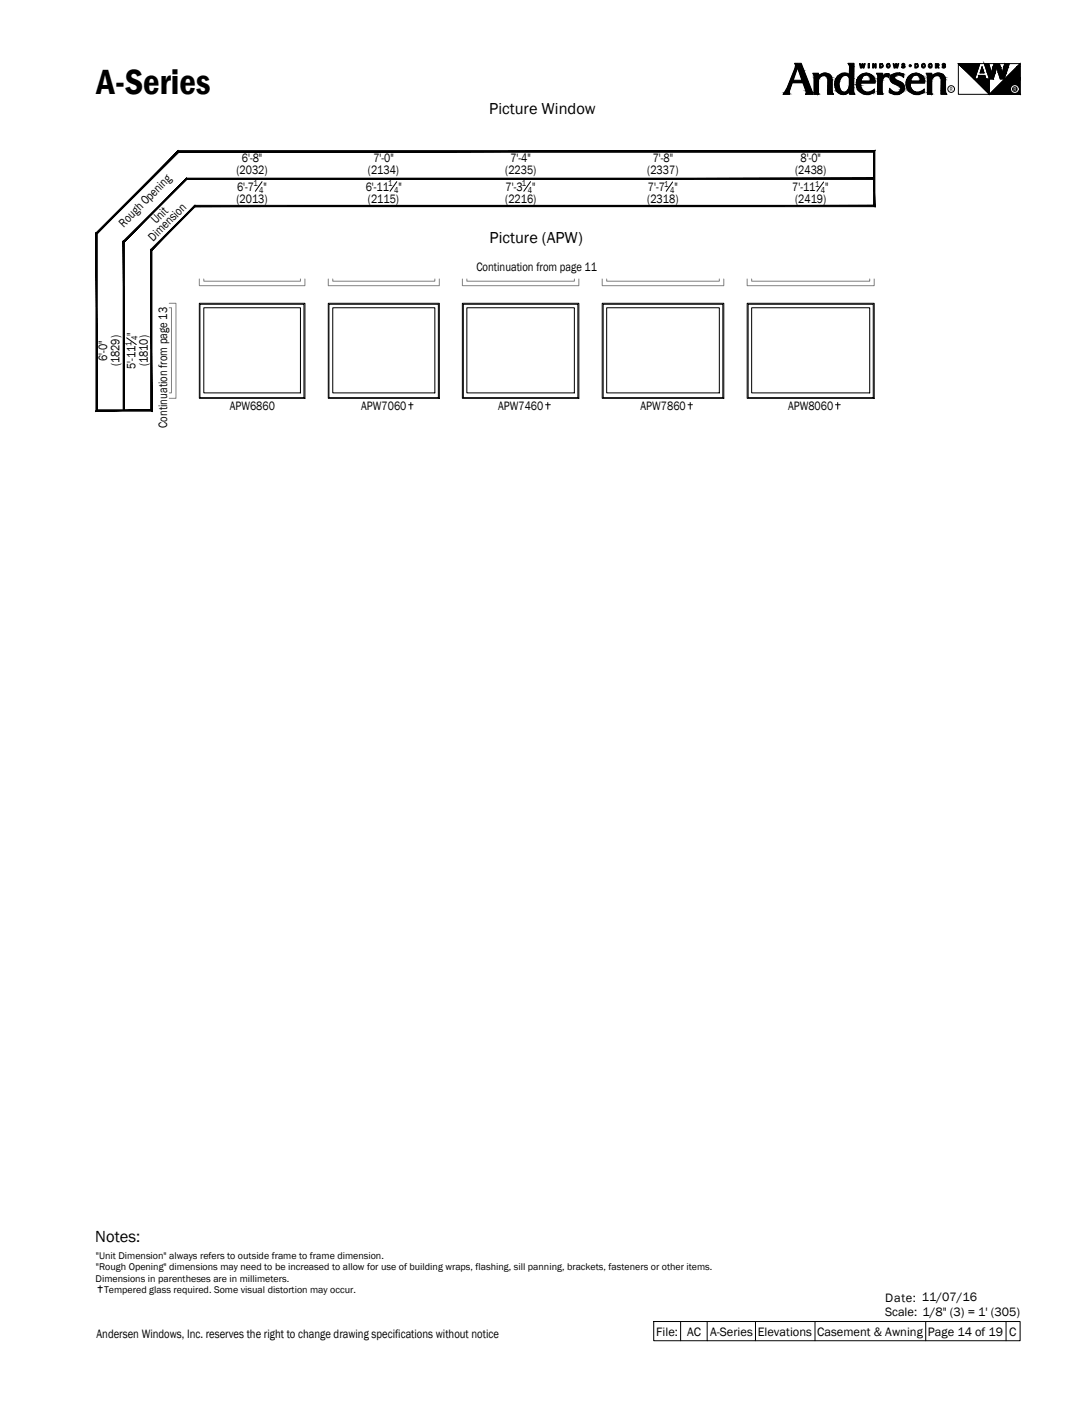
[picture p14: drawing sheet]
<svg xmlns="http://www.w3.org/2000/svg" width="216mm" height="279mm" viewBox="0 0 216 279" stroke-linecap="round" stroke-linejoin="round" font-family="sans-serif">
<defs><g id="words">
<text font-size="7.1" x="19.2" y="18.7">A-Series</text>
<text font-size="3.3" x="18.9" y="246.4">Notes:</text>
<g font-size="3.2">
<text x="97.1" y="22.7">Picture Window</text>
<text x="97.1" y="48.3">Picture (APW)</text>
</g>
<g font-size="2.5">
<text x="46.9" y="34.6">(2032)</text>
<text x="48" y="32.2">6'-8&quot;</text>
<text x="73" y="34.6">(2134)</text>
<text x="74.1" y="32.2">7'-0&quot;</text>
<text x="100.3" y="34.6">(2235)</text>
<text x="101.3" y="32.2">7'-4&quot;</text>
<text x="128.5" y="34.6">(2337)</text>
<text x="129.5" y="32.2">7'-8&quot;</text>
<text x="157.8" y="34.6">(2438)</text>
<text x="158.9" y="32.2">8'-0&quot;</text>
<text x="46.9" y="40.2">(2013)</text>
<text x="47" y="37.8">6'-7</text>
<text x="52.3" y="37.8">&quot;</text>
<text x="72.6" y="37.8">6'-11</text>
<text x="73" y="40.2">(2115)</text>
<text x="79.1" y="37.8">&quot;</text>
<text x="100.3" y="40.2">(2216)</text>
<text x="100.3" y="37.8">7'-3</text>
<text x="105.6" y="37.8">&quot;</text>
<text x="128.5" y="40.2">(2318)</text>
<text x="128.6" y="37.9">7'-7</text>
<text x="133.9" y="37.9">&quot;</text>
<text x="157.2" y="37.9">7'-11</text>
<text x="157.8" y="40.2">(2419)</text>
<text x="163.8" y="37.9">&quot;</text>
<text x="24.6" y="45.2" transform="rotate(-45 24.6 45.2)">Rough Opening</text>
<text x="30.4" y="48" transform="rotate(-45 30.4 48)">Dimension</text>
<text x="31" y="44.5" transform="rotate(-45 31 44.5)">Unit</text>
<text x="94.5" y="53.8">Continuation from page 11</text>
<text x="21.3" y="71.7" transform="rotate(-90 21.3 71.7)">6'-0&quot;</text>
<text x="26.9" y="66.7" transform="rotate(-90 26.9 66.7)">&quot;</text>
<text x="23.7" y="72.7" transform="rotate(-90 23.7 72.7)">(1829)</text>
<text x="26.9" y="73.2" transform="rotate(-90 26.9 73.2)">5'-11</text>
<text x="29.3" y="72.7" transform="rotate(-90 29.3 72.7)">(1810)</text>
<text x="45.6" y="81.4">APW6860</text>
<text x="71.7" y="81.4">APW7060</text>
<text x="98.9" y="81.4">APW7460</text>
<text x="127.1" y="81.4">APW7860</text>
<text x="156.4" y="81.4">APW8060</text>
<text x="33.1" y="84.9" transform="rotate(-90 33.1 84.9)">Continuation from page 13</text>
<text x="175.6" y="258.3">Date: 11/07/16</text>
<text x="175.6" y="261.1">Scale: 1/8&quot; (3) = 1' (305)</text>
<text x="19.2" y="265.6">Andersen Windows, Inc. reserves the right to change drawing specifications without notice</text>
<text x="130.2" y="265">File:</text>
<text x="136.3" y="265">AC</text>
<text x="140.9" y="265">A-Series</text>
<text x="150.4" y="265">Elevations</text>
<text x="162.2" y="265">Casement &amp; Awning</text>
<text x="184.1" y="265">Page 14 of 19</text>
<text x="200.3" y="265">C</text>
</g>
<g font-size="2">
<text x="19" y="249.9">&quot;Unit Dimension&quot; always refers to outside frame to frame dimension.</text>
<text x="19" y="254.3">Dimensions in parentheses are in millimeters.</text>
<text x="19" y="252.1">&quot;Rough Opening&quot; dimensions may need to be increased to allow for use of building wraps, flashing, sill panning, brackets, fasteners or other items.</text>
<text x="20.7" y="256.5">Tempered glass required. Some visual distortion may occur.</text>
</g>
<g font-size="1.7">
<text x="50.3" y="37">1</text>
<text x="51.4" y="38.2">4</text>
<text x="77" y="37">1</text>
<text x="78.2" y="38.2">4</text>
<text x="103.6" y="37">1</text>
<text x="104.8" y="38.2">4</text>
<text x="131.8" y="37.1">1</text>
<text x="133" y="38.2">4</text>
<text x="161.7" y="37.1">1</text>
<text x="162.9" y="38.2">4</text>
<text x="26.1" y="68.8" transform="rotate(-90 26.1 68.8)">1</text>
<text x="27.3" y="67.5" transform="rotate(-90 27.3 67.5)">4</text>
</g>
<text font-size="1.1" x="188.5" y="18.1">R</text>
<text font-size="1.1" fill="#fafafa" x="201.1" y="18.1">R</text>
</g></defs>
<!-- layer: A-ELEV-GLAZ-SIGHTLINES -->
<g fill="none" stroke="#000" stroke-width=".2">
<path d="M39.6 60.2h20.9v18.8h-20.9zM39.7 60.4h20.6v18.5h-20.6zM40.4 61.1h19.2v16.9h-19.2zM65.1 60.2h22.1v18.8h-22.1zM65.3 60.4h21.7v18.5h-21.7zM66 61.1h20.3v16.9h-20.3zM91.8 60.2h23.1v18.8h-23.1zM91.9 60.4h22.8v18.5h-22.8zM92.6 61.1h21.4v16.9h-21.4zM119.5 60.2h24.1v18.8h-24.1zM119.7 60.4h23.7v18.5h-23.7zM120.4 61.1h22.3v16.9h-22.3z"/>
<path d="M148.3 60.2h25.2v18.8h-25.2zM148.5 60.4h24.8v18.5h-24.8zM149.2 61.1h23.4v16.9h-23.4z"/>
</g>
<!-- layer: A-ANNO-TEXT -->
<g fill="#000" stroke="#000" stroke-width=".2">
<path d="M163.5 14.7h.4zM166.9 18.6h.9zM166.9 18.6l.5 .1zM175 15.5h.1zM176 14.7h.3zM178.2 14.6l.1 .1zM181.7 18.6h.6zM181.7 18.6l.2 .1zM183.1 18.1l.2-.1zM186 14.7h.4zM193.3 15.7h3v3zM202.4 12.6v.7h-.6z"/>
<path d="M156.1 18l.4 .3v-.3zM156.1 18l.4 .3h-.6z"/>
<path d="M155.9 18.3l.6 .1v-.1zM155.9 18.3l.6 .1h-.7z"/>
<path d="M155.8 18.4l.7 .2v-.2zM155.8 18.4l.7 .2h-.8z"/>
<path d="M156.1 17.9h.5zM156.1 17.9l.4 .1z"/>
<path d="M156.3 17.4l.3 .5 .1-.5zM156.3 17.4l.3 .5h-.5z"/>
<path d="M156.8 16.3l-.1 1.1 .4-1.1zM156.8 16.3l-.1 1.1h-.4z"/>
<path d="M157.9 13.6l-.7 2.5 .8-2.5zM157.9 13.6l-.7 2.5h-.3z"/>
<path d="M157.9 13.3l.1 .3 .1-.3zM157.9 13.3l.1 .3h-.1z"/>
<path d="M158 12.9l.1 .4 .1-.4zM158 12.9l.1 .4h-.2z"/>
<path d="M158 12.8l.2 .1 .1-.1zM158 12.8l.2 .1h-.2z"/>
<path d="M158 12.7l.9 .1zM158 12.7l.9 .1z"/>
<path d="M158.3 12.8l.7 .1-.1-.1zM158.3 12.8l.7 .1h-.6z"/>
<path d="M158.4 12.9l.9 .7-.3-.7zM158.4 12.9l.9 .7h-.8z"/>
<path d="M158.5 13.6l.8 .3v-.3zM158.5 13.6l.8 .3h-.7z"/>
<path d="M158.6 13.9l1.6 2.2-.9-2.2zM158.6 13.9l1.6 2.2h-.8z"/>
<path d="M156.9 16.1l3.4 .2-.1-.2zM156.9 16.1l3.4 .2h-3.5z"/>
<path d="M159.4 16.3l1.6 1.8-.7-1.8zM159.4 16.3l1.6 1.8h-.9z"/>
<path d="M160.1 18.1l1 .2-.1-.2zM160.1 18.1l1 .2h-1z"/>
<path d="M160.1 18.3l1.1 .2-.1-.2zM160.1 18.3l1.1 .2h-1.1z"/>
<path d="M160.1 18.5l1.1 .1v-.1zM160.1 18.5l1.1 .1h-1.1z"/>
<path d="M161.6 14.7l.6 .1v-.1zM161.6 14.7l.6 .1h-.6z"/>
<path d="M161.6 14.8l.6 .3v-.3zM161.6 14.8l.6 .3h-.5z"/>
<path d="M161.7 15.1l.5 .3v-.3zM161.7 15.1l.5 .3h-.5z"/>
<path d="M161.7 18.4l.6 .2-.1-.2zM161.7 18.4l.6 .2h-.6z"/>
<path d="M161.7 16.1l.5 2.3 .1-2.3zM161.7 16.1l.5 2.3h-.5z"/>
<path d="M161.7 15.6l.6 .5 .1-.5zM161.7 15.6l.6 .5h-.6z"/>
<path d="M161.7 15.4l.7 .2 .2-.2zM161.7 15.4l.7 .2h-.7z"/>
<path d="M162.4 15.2l.2 .2v-.2zM162.2 15.4l.2-.2 .2 .2z"/>
<path d="M162.7 15l-.1 .2 .4-.2zM162.4 15.2l.3-.2-.1 .2z"/>
<path d="M163.2 14.7h1zM163.2 14.7h1z"/>
<path d="M162.8 14.9h.5zM162.8 14.9h.6z"/>
<path d="M162.8 14.9h.5zM162.8 14.9l.2 .1z"/>
<path d="M162.9 14.8h.5zM162.9 14.8l.5 .1z"/>
<path d="M163.5 14.7h.7zM163.2 14.7h1z"/>
<path d="M163.2 14.7l1.3 .1zM162.9 14.8l.3-.1 1.3 .1z"/>
<path d="M162.9 14.8h1.7zM162.9 14.8h1.7z"/>
<path d="M163.4 14.8l1.2 .1zM163.4 14.8l1.2 .1z"/>
<path d="M163.6 14.9h1zM163.6 14.9h1z"/>
<path d="M163.8 14.9l.9 .1-.1-.1zM163.8 14.9l.9 .1z"/>
<path d="M164 15l.8 .1zM164 15l.8 .1z"/>
<path d="M164.1 15.1l.8 .2-.1-.2zM164.1 15.1l.8 .2h-.7z"/>
<path d="M164.2 15.3l.8 .1-.1-.1zM164.2 15.3l.8 .1h-.7z"/>
<path d="M164.3 15.4l.7 .1v-.1zM164.3 15.4l.7 .1h-.7z"/>
<path d="M164.3 15.5l.7 .3v-.3zM164.3 15.5l.7 .3h-.6z"/>
<path d="M164.4 15.8l.6 .1zM164.4 15.8l.6 .1z"/>
<path d="M164.4 15.9l.6 2.1v-2.1zM164.4 15.9l.6 2.1h-.6z"/>
<path d="M164.4 18l.7 .5-.1-.5zM164.4 18l.7 .5h-.7z"/>
<path d="M164.4 18.5l.8 .1-.1-.1zM164.4 18.5l.8 .1h-.8z"/>
<path d="M165.7 16.7l.7 .1v-.1zM165.7 16.7l.7 .1h-.7z"/>
<path d="M165.7 16.8l.8 .6-.1-.6zM165.7 16.8l.8 .6h-.6z"/>
<path d="M165.9 15.9l.6 .3v-.3zM165.9 15.9l.6 .3h-.7z"/>
<path d="M165.8 16.2l.6 .5 .1-.5zM165.8 16.2l.6 .5h-.7z"/>
<path d="M165.9 17.4h.6zM165.9 17.4h.6z"/>
<path d="M165.9 17.4l.8 .6-.2-.6zM165.9 17.4l.8 .6h-.6z"/>
<path d="M166 15.7l.5 .2 .2-.2zM166 15.7l.5 .2h-.6z"/>
<path d="M166.1 18l.7 .1-.1-.1zM166.1 18l.7 .1h-.5z"/>
<path d="M166.3 18.1l.8 .2-.3-.2zM166.3 18.1l.8 .2h-.6z"/>
<path d="M166.3 15.2h.6zM166.3 15.2h.6z"/>
<path d="M166.3 15.2l.4 .5 .2-.5zM166.3 15.2l.4 .5h-.7z"/>
<path d="M166.5 18.3l.6 .1zM166.5 18.3l.6 .1z"/>
<path d="M166.6 18.4l.8 .1zM166.6 18.4l.8 .1z"/>
<path d="M166.7 14.9h.6zM166.7 14.9h.7z"/>
<path d="M166.7 14.9l.2 .3 .4-.3zM166.3 15.2l.4-.3 .2 .3z"/>
<path d="M166.7 18.5h.8zM166.7 18.5h.8z"/>
<path d="M166.9 14.8h.9zM166.7 14.9h.7z"/>
<path d="M166.9 18.5l.9 .1zM166.9 18.5l.9 .1z"/>
<path d="M167.6 14.6l.4 .1zM167.1 14.7h.9z"/>
<path d="M167.1 14.7h1zM167.1 14.7h1z"/>
<path d="M166.7 18.5h1.3zM166.7 18.5h1.1z"/>
<path d="M167.6 18.5h.4zM167.5 18.5h.5z"/>
<path d="M167.1 14.7l1.2 .1-.2-.1zM166.9 14.8l.2-.1 1.2 .1z"/>
<path d="M167.8 18.4h.3zM167.6 18.5h.4z"/>
<path d="M168 18.3l.1 .1 .1-.1zM168 18.3l.1 .1h-.3z"/>
<path d="M167.8 14.8l.7 .1zM167.8 14.8l.7 .1z"/>
<path d="M168.1 18.1l.1 .2 .1-.2zM168 18.3l.1-.2 .1 .2z"/>
<path d="M168.3 14.9l.3 .1zM168.3 14.9l.3 .1z"/>
<path d="M168.5 17.7l-.2 .4zM168.5 17.7l-.4 .4z"/>
<path d="M168.7 15h.6zM168.7 15h.6z"/>
<path d="M168.4 15h.3zM168.4 15h.3z"/>
<path d="M168.6 17.4h.1zM168.6 17.4h.2z"/>
<path d="M168.6 17.4v.3l.1-.3zM168.6 17.4l-.1 .3z"/>
<path d="M168.8 17.4h.5zM168.8 17.4h.5z"/>
<path d="M168.6 15.5l.7 1.6v-1.6zM168.6 15.5l.7 1.6h-.7z"/>
<path d="M168.6 17.1l.7 .3v-.3zM168.6 17.1l.7 .3h-.7z"/>
<path d="M168.8 17.4l.5 .7v-.7zM168.8 17.4l.5 .7h-.6z"/>
<path d="M168.7 18.1l.6 .4v-.4zM168.7 18.1l.6 .4h-.6z"/>
<path d="M168.6 12.7l.7 .1zM168.6 12.7l.7 .1z"/>
<path d="M168.6 12.8l.7 .4v-.4zM168.6 12.8l.7 .4h-.6z"/>
<path d="M168.7 13.2l.6 1.8v-1.8zM168.7 13.2l.6 1.8h-.6z"/>
<path d="M168.4 15l.9 .2v-.2zM168.4 15l.9 .2h-.8z"/>
<path d="M168.5 15.2l.8 .3v-.3zM168.5 15.2l.8 .3h-.7z"/>
<path d="M168.7 18.5l.7 .1-.1-.1zM168.7 18.5l.7 .1h-.7z"/>
<path d="M170 16.3h3.5zM170 16.3h3.5z"/>
<path d="M170 16.9l.7 .4-.1-.4zM170 16.9l.7 .4h-.6z"/>
<path d="M170.6 18.1h.6zM170.6 18.1h.6z"/>
<path d="M170 16.4l.7 .4v-.4zM170 16.4l.7 .4h-.7z"/>
<path d="M170 16.8l.6 .1 .1-.1zM170 16.8l.6 .1h-.6z"/>
<path d="M170.2 15.9l.4 .3 .1-.3zM170.2 15.9l.4 .3h-.6z"/>
<path d="M170.1 17.3h.6zM170.1 17.3h.6z"/>
<path d="M170.2 17.3l.7 .4-.2-.4zM170.2 17.3l.7 .4h-.6z"/>
<path d="M170.4 15.5l.3 .4 .2-.4zM170.4 15.5l.3 .4h-.5z"/>
<path d="M170.3 17.7l.6 .1zM170.3 17.7l.6 .1z"/>
<path d="M170.4 17.8l.8 .3-.3-.3zM170.4 17.8l.8 .3h-.6z"/>
<path d="M170.4 15.4l.5 .1 .1-.1zM170.4 15.4l.5 .1h-.5z"/>
<path d="M170.7 15l.3 .4 .2-.4zM170.7 15l.3 .4h-.6z"/>
<path d="M170.6 18.1l1 .2-.4-.2zM170.6 18.1l1 .2h-.7z"/>
<path d="M170.9 15h.4zM170.7 15h.5z"/>
<path d="M171.1 14.8l.2 .2 .2-.2zM170.9 15l.2-.2 .2 .2z"/>
<path d="M170.9 18.3h.9zM170.9 18.3h.9z"/>
<path d="M171 18.3l1 .1zM171 18.3l1 .1z"/>
<path d="M171.3 14.7l.2 .1 .5-.1zM171.3 14.7l.2 .1h-.4z"/>
<path d="M171.8 18.6l.2 .1zM171.8 18.6h.7z"/>
<path d="M171.9 14.7h.5zM171.4 14.7h1z"/>
<path d="M171.4 14.7h1zM171.3 14.7h1.1z"/>
<path d="M171.3 14.7h1.2zM171.3 14.7h1.2z"/>
<path d="M172.4 18.4h.6zM172.4 18.4h.6z"/>
<path d="M171.1 18.4h1.3zM171.1 18.4h1.3z"/>
<path d="M172 14.7l.6 .1zM172 14.7l.6 .1z"/>
<path d="M172.3 14.8l.5 .1zM172.3 14.8l.5 .1z"/>
<path d="M171.4 18.5h1.2zM171.4 18.5l1.1 .1z"/>
<path d="M172.5 14.9l.5 .1zM172.5 14.9l.5 .1z"/>
<path d="M172.8 16.1h.7zM172.8 16.1h.7z"/>
<path d="M171.3 18.5h1.6zM171.3 18.5h1.3z"/>
<path d="M172.6 15l.6 .2-.2-.2zM172.6 15l.6 .2h-.5z"/>
<path d="M171.1 18.4h1.9zM171.1 18.4l1.8 .1z"/>
<path d="M172.7 15.2l.6 .2-.1-.2zM172.7 15.2l.6 .2h-.5z"/>
<path d="M172.8 18.3h.4zM172.4 18.4h.6z"/>
<path d="M172.8 15.4l.6 .2-.1-.2zM172.8 15.4l.6 .2h-.6z"/>
<path d="M173.3 18.1v.2zM172.9 18.3l.4-.2v.2z"/>
<path d="M172.9 18.3h.4zM172.8 18.3h.4z"/>
<path d="M172.8 15.6l.7 .3-.1-.3zM172.8 15.6l.7 .3h-.6z"/>
<path d="M172.9 15.9l.6 .2v-.2zM172.9 15.9l.6 .2h-.7z"/>
<path d="M172.8 16.1l.7 .1v-.1zM172.8 16.1l.7 .1h-.8z"/>
<path d="M172.7 16.2h.8zM172.5 16.2h1z"/>
<path d="M170 16.2l3.5 .1zM170 16.2l3.5 .1z"/>
<path d="M170 16.3l3.5 .1zM170 16.3l3.5 .1z"/>
<path d="M174.2 14.7l.7 .1zM174.2 14.7l.7 .1z"/>
<path d="M174.2 14.8l.7 .4v-.4zM174.2 14.8l.7 .4h-.5z"/>
<path d="M174.4 15.2l.5 .4v-.4zM174.4 15.2l.5 .4h-.6z"/>
<path d="M174.3 16.2l.6 2v-2zM174.3 16.2l.6 2h-.6z"/>
<path d="M174.3 18.2l.7 .3-.1-.3zM174.3 18.2l.7 .3h-.8z"/>
<path d="M174.3 15.9l.6 .3 .1-.3zM174.3 15.9l.6 .3h-.6z"/>
<path d="M174.2 18.5l.8 .1v-.1zM174.2 18.5l.8 .1h-.8z"/>
<path d="M174.3 15.6l.7 .3 .1-.3zM174.3 15.6l.7 .3h-.7z"/>
<path d="M175.3 15.2l-.2 .3zM175.3 15.2l-.3 .3z"/>
<path d="M175.4 15h.4zM175.4 15h.4z"/>
<path d="M175.4 15.1l-.1 .1 .3-.1zM175.4 15.1l-.1 .1z"/>
<path d="M175.4 15h.4zM175.4 15l.2 .1z"/>
<path d="M176.1 14.7h.2zM176 14.7h.3zM175.9 14.7h.4z"/>
<path d="M175.4 15h.9zM175.4 15h.9z"/>
<path d="M175.8 15h.5zM175.8 15h.5z"/>
<path d="M175.9 15l.4 .1zM175.9 15l.4 .1z"/>
<path d="M176.1 15.1l.2 .1zM176.1 15.1l.2 .1z"/>
<path d="M175.9 14.7h.4zM175.9 14.7h.4z"/>
<path d="M175.9 14.7l.4 .1v-.1zM175.6 14.8l.3-.1 .4 .1z"/>
<path d="M175.6 14.8l.7 .2v-.2zM175.4 15l.2-.2 .7 .2z"/>
<path d="M176.6 17.9l.2 .1zM176.6 17.9l.2 .1h-.2z"/>
<path d="M176.6 18l.6 .3zM176.6 18l.6 .3h-.6z"/>
<path d="M176.6 18.3h.7zM176.6 18.3h.7z"/>
<path d="M176.6 18.3l.9 .1zM176.6 18.3l.9 .1z"/>
<path d="M176.8 15.2l.5 .2v-.2zM176.8 15.2l.5 .2h-.5zM176.8 15.4h.5zM176.8 15.4h.5z"/>
<path d="M176.8 15.4l.6 .1-.1-.1zM176.8 15.4l.6 .1h-.7z"/>
<path d="M176.8 15.2h.6zM176.8 15.2h.5z"/>
<path d="M176.7 15.5l.7 .1zM176.7 15.5l.7 .1z"/>
<path d="M176.7 15.6l.8 .1-.1-.1zM176.7 15.6l.8 .1h-.7z"/>
<path d="M177 15h.5zM176.9 15h.6z"/>
<path d="M176.9 15l.5 .2 .1-.2zM176.9 15l.5 .2h-.6z"/>
<path d="M176.8 15.7l.8 .2-.1-.2zM176.8 15.7l.8 .2h-.8z"/>
<path d="M177 14.9l.5 .1 .1-.1zM177 14.9l.5 .1h-.5z"/>
<path d="M177.1 14.9h.6zM177 14.9h.6z"/>
<path d="M176.8 15.9h.9zM176.8 15.9h.9z"/>
<path d="M176.8 15.9l1.1 .1-.2-.1zM176.8 15.9l1.1 .1h-1.1z"/>
<path d="M176.8 18.4h.9zM176.8 18.4h.9z"/>
<path d="M176.8 18.4l1.1 .1zM176.8 18.4l1.1 .1z"/>
<path d="M177.2 14.8h.6zM177.1 14.9h.6z"/>
<path d="M176.8 16l1.3 .1-.2-.1zM176.8 16l1.3 .1h-1.2z"/>
<path d="M177.3 14.8h.6zM177.2 14.8h.6z"/>
<path d="M176.9 16.1l1.5 .1-.3-.1zM176.9 16.1l1.5 .1h-1.4z"/>
<path d="M177.4 14.8h.8zM177.3 14.8h.6z"/>
<path d="M177.7 18.7h.5zM177.7 18.7h.4zM177.7 18.7h.4z"/>
<path d="M177.5 18.6h.7zM177.5 18.6l.7 .1z"/>
<path d="M178.1 14.7h.4zM177.9 14.7h.6z"/>
<path d="M177 16.2h1.5zM177 16.2h1.5z"/>
<path d="M177.1 16.2l1.6 .2-.2-.2zM177.1 16.2l1.6 .2h-1.5z"/>
<path d="M177.2 18.5l1.3 .1zM177.2 18.5l1.3 .1z"/>
<path d="M177.3 18.6h1.2zM177.3 18.6h.9z"/>
<path d="M177.9 14.7h.7zM177.9 14.7h.7z"/>
<path d="M177.9 14.7h1zM177.5 14.7h1.4zM177.5 14.7h1.4zM177.5 14.7h1.4z"/>
<path d="M177.2 16.4h1.5zM177.2 16.4h1.5z"/>
<path d="M177 18.5h1.7zM177 18.5h1.5z"/>
<path d="M177.3 16.4l1.6 .2-.2-.2zM177.3 16.4l1.6 .2h-1.4z"/>
<path d="M178.2 18.4l.5 .1zM178.2 18.4l.5 .1z"/>
<path d="M178.2 18.5h.5zM177.9 18.5h.8z"/>
<path d="M178.4 18.3h.4zM178.2 18.4h.5z"/>
<path d="M177.5 14.7l1.6 .1zM177.4 14.8h1.7z"/>
<path d="M177.5 16.6l1.6 .1-.2-.1zM177.5 16.6l1.6 .1z"/>
<path d="M178.6 18.2l.2 .1 .2-.1zM178.4 18.3l.2-.1 .2 .1z"/>
<path d="M178.2 14.8h1zM178.2 14.8h1z"/>
<path d="M177.9 16.7l1.3 .1-.1-.1zM177.9 16.7l1.3 .1h-1.1z"/>
<path d="M178.7 18.1l.3 .1 .1-.1zM178.6 18.2l.1-.1 .3 .1zM178.6 18.2h.4zM178.6 18.2h.4z"/>
<path d="M178.4 14.8h.8zM178.4 14.8h.8z"/>
<path d="M178.5 14.8l.7 .1v-.1zM178.5 14.8l.7 .1z"/>
<path d="M178.8 14.9l.4 .1zM178.8 14.9l.4 .1z"/>
<path d="M179.1 15l.1 .1zM179.1 15l.1 .1z"/>
<path d="M178.1 16.8l1.2 .1-.1-.1zM178.1 16.8l1.2 .1z"/>
<path d="M178.8 17.9l.4 .1v-.1zM178.8 17.9l.4 .1h-.4z"/>
<path d="M178.8 18h.4zM178.8 18l.3 .1z"/>
<path d="M178.4 16.9l.9 .1zM178.4 16.9l.9 .1z"/>
<path d="M178.6 17l.7 .1v-.1zM178.6 17l.7 .1h-.6z"/>
<path d="M178.7 17.1l.6 .1zM178.7 17.1l.6 .1z"/>
<path d="M178.7 17.2l.6 .1v-.1zM178.7 17.2l.6 .1h-.5z"/>
<path d="M178.8 17.3l.5 .1v-.1zM178.8 17.3l.5 .1h-.4z"/>
<path d="M178.9 17.4l.4 .1zM178.9 17.4l.4 .1z"/>
<path d="M178.9 17.5l.4 .2v-.2zM178.9 17.5l.4 .2h-.4z"/>
<path d="M178.9 17.7l.4 .1zM178.9 17.7l.4 .1z"/>
<path d="M178.9 17.8l.3 .1 .1-.1zM178.9 17.8l.3 .1h-.4z"/>
<path d="M180 16.3h3.4zM180 16.3h3.4z"/>
<path d="M180 16.4l.5 .4v-.4zM180 16.4l.5 .4h-.6z"/>
<path d="M179.9 16.8l.6 .1v-.1zM179.9 16.8l.6 .1h-.5z"/>
<path d="M180 16.9l.6 .4-.1-.4zM180 16.9l.6 .4h-.6z"/>
<path d="M180.5 18.1h.6zM180.5 18.1h.6z"/>
<path d="M180 17.3h.6zM180 17.3h.6z"/>
<path d="M180 17.3l.8 .4-.2-.4zM180 17.3l.8 .4h-.6z"/>
<path d="M180.1 15.9l.4 .3 .2-.3zM180.1 15.9l.4 .3h-.5z"/>
<path d="M180.2 15.5l.5 .4v-.4zM180.2 15.5l.5 .4h-.6z"/>
<path d="M180.2 17.7l.6 .1zM180.2 17.7l.6 .1z"/>
<path d="M180.2 17.8l.9 .3-.3-.3zM180.2 17.8l.9 .3h-.6z"/>
<path d="M180.3 15.4l.4 .1 .1-.1zM180.3 15.4l.4 .1h-.5z"/>
<path d="M180.6 15l.2 .4 .2-.4zM180.6 15l.2 .4h-.5z"/>
<path d="M180.5 18.1l.9 .2-.3-.2zM180.5 18.1l.9 .2h-.6z"/>
<path d="M181.2 14.7h1.1zM181.2 14.7h1.1z"/>
<path d="M180.7 15h.5zM180.6 15h.4z"/>
<path d="M181 14.8l.2 .2 .2-.2zM180.7 15l.3-.2 .2 .2z"/>
<path d="M180.8 18.3h.9zM180.8 18.3h.9z"/>
<path d="M180.9 18.3l1 .1zM180.9 18.3l1 .1z"/>
<path d="M181.7 14.7h.6zM181.2 14.7h1.1z"/>
<path d="M181.2 14.7l.2 .1 .5-.1zM181 14.8l.2-.1 .2 .1z"/>
<path d="M181 18.4h1.2zM181 18.4h1.2z"/>
<path d="M181.2 14.7h1.2zM181.2 14.7h1.2z"/>
<path d="M181.9 14.7l.6 .1-.1-.1zM181.9 14.7l.6 .1z"/>
<path d="M182.2 14.8l.5 .1zM182.2 14.8l.5 .1z"/>
<path d="M181.3 18.5h1.3zM181.3 18.5l1 .1z"/>
<path d="M182.3 14.9l.6 .1zM182.3 14.9l.6 .1z"/>
<path d="M182.7 16.1h.7zM182.7 16.1h.7z"/>
<path d="M181.2 18.5h1.6zM181.2 18.5h1.4z"/>
<path d="M182.5 15l.6 .2-.2-.2zM182.5 15l.6 .2h-.5z"/>
<path d="M182.3 18.4h.6zM182.2 18.4h.7z"/>
<path d="M181 18.4h1.9zM181 18.4l1.8 .1z"/>
<path d="M182.6 15.2l.6 .2-.1-.2zM182.6 15.2l.6 .2h-.5z"/>
<path d="M182.7 18.3h.4zM182.3 18.4h.6z"/>
<path d="M182.7 15.4l.6 .2-.1-.2zM182.7 15.4l.6 .2h-.6z"/>
<path d="M182.7 15.6l.6 .3v-.3zM182.7 15.6l.6 .3h-.5z"/>
<path d="M183.1 18.1l.2 .2v-.2zM182.8 18.3l.3-.2 .2 .2z"/>
<path d="M182.8 18.3h.5zM182.7 18.3h.4z"/>
<path d="M182.8 15.9l.6 .2-.1-.2zM182.8 15.9l.6 .2h-.7z"/>
<path d="M182.7 16.1l.7 .1v-.1zM182.6 16.2l.1-.1 .7 .1z"/>
<path d="M182.6 16.2h.8zM182.3 16.2h1.1z"/>
<path d="M180 16.2l3.4 .1zM180 16.2l3.4 .1z"/>
<path d="M180 16.3l3.4 .1zM180 16.3l3.4 .1z"/>
<path d="M184.1 15.1l.6 .3v-.3zM184.1 15.1l.6 .3h-.6z"/>
<path d="M184.1 14.7l.7 .1v-.1zM184.1 14.7l.7 .1h-.7z"/>
<path d="M184.1 14.8l.6 .3 .1-.3zM184.1 14.8l.6 .3h-.6z"/>
<path d="M184.1 16.1l.7 2.3v-2.3zM184.1 16.1l.7 2.3h-.7z"/>
<path d="M184.1 18.4l.7 .2v-.2zM184.1 18.4l.7 .2h-.7z"/>
<path d="M184.1 15.6l.7 .5v-.5zM184.1 15.6l.7 .5h-.7z"/>
<path d="M184.1 15.4l.7 .2 .2-.2zM184.1 15.4l.7 .2h-.7z"/>
<path d="M184.9 15.2l.1 .2 .1-.2zM184.7 15.4l.2-.2 .1 .2z"/>
<path d="M185.2 15l-.1 .2 .4-.2zM184.9 15.2l.3-.2-.1 .2z"/>
<path d="M185.7 14.7h1zM185.7 14.7h1z"/>
<path d="M185.3 14.9h.5zM185.3 14.9l.2 .1z"/>
<path d="M185.3 14.9h.6zM185.3 14.9h.5z"/>
<path d="M185.3 14.8h.6zM185.3 14.8l.6 .1z"/>
<path d="M186 14.7h.7zM185.7 14.7h1z"/>
<path d="M185.7 14.7l1.3 .1-.3-.1zM185.4 14.8l.3-.1 1.3 .1z"/>
<path d="M185.4 14.8h1.7zM185.3 14.8h1.8z"/>
<path d="M185.9 14.8l1.2 .1zM185.9 14.8l1.2 .1z"/>
<path d="M186 14.9h1.1zM186 14.9h1.1z"/>
<path d="M186.3 14.9l.9 .1-.1-.1zM186.3 14.9l.9 .1z"/>
<path d="M186.5 15l.8 .1zM186.5 15l.8 .1z"/>
<path d="M186.6 15.1l.8 .2-.1-.2zM186.6 15.1l.8 .2h-.7z"/>
<path d="M186.7 15.3l.7 .1v-.1zM186.7 15.3l.7 .1h-.6z"/>
<path d="M186.8 15.4l.6 .1v-.1zM186.8 15.4l.6 .1h-.6z"/>
<path d="M186.8 15.5l.7 .3-.1-.3zM186.8 15.5l.7 .3h-.6z"/>
<path d="M186.9 15.8l.6 .1zM186.9 15.8l.6 .1z"/>
<path d="M186.9 15.9l.6 2.1v-2.1zM186.9 15.9l.6 2.1h-.6z"/>
<path d="M186.9 18l.7 .5-.1-.5zM186.9 18l.7 .5h-.7z"/>
<path d="M186.9 18.5l.7 .1v-.1zM186.9 18.5l.7 .1h-.7z"/>
<path d="M190.2 12.6l3.2 3.1 1-3.1zM190.2 12.6l3.2 3.1z"/>
<path d="M194.9 13.3l.4 1.2zM194.9 13.3l.4 1.2h-.8z"/>
<path d="M194.3 15l1.3 .7-.2-.7zM194.3 15l1.3 .7h-1.6z"/>
<path d="M195.3 12.6l1.4 1.9-.5-1.9zM195.3 12.6l1.4 1.9h-.7z"/>
<path d="M196 14.5l1.1 1.2 .4-1.2zM196 14.5l1.1 1.2h-.8z"/>
<path d="M197 13.3l.5 1.2 .3-1.2zM197 13.3l.5 1.2h-.8z"/>
<path d="M197.3 12.6l1.3 .7-.3-.7zM197.3 12.6l1.3 .7h-1.6z"/>
<path d="M197.8 13.3l1.1 1.2-.3-1.2zM197.8 13.3l1.1 1.2h-.8z"/>
<path d="M198.1 14.5l1.2 1.2 .4-1.2zM198.1 14.5l1.2 1.2h-.8z"/>
<path d="M199.2 13.3l.5 1.2 .4-1.2zM199.2 13.3l.5 1.2h-.8z"/>
<path d="M199.4 12.6l.7 .7 .2-.7zM199.4 12.6l.7 .7h-.9z"/>
<path d="M201.8 13.3l.6 2.4v-2.4zM199.4 15.7l2.4-2.4 .6 2.4z"/>
<path d="M199.4 15.7l3 3v-3zM199.4 15.7l3 3h-6.1z"/>
<path d="M37.1 35.6h136.4v-.2zM37 35.4h136.5l-136.4 .2zM37 35.4l-12.3 12.6 12.4-12.4zM24.4 47.9l12.6-12.5-12.3 12.6zM24.4 47.9l.3 33.6v-33.5zM24.4 47.9l.3 33.6h-.3z"/>
<path d="M29.9 49.5v31.8l.3 .3zM29.9 49.5l.3 .1v32zM29.9 49.5l.3 .1 8.5-8.8zM38.7 40.8v.2l-8.5 8.6zM38.7 40.8v.2l134.6-.2zM38.7 41l134.6-.2 .3 .2zM173.3 30.2v10.6l.3 .2zM173.6 29.9v11.1l-.3-10.8zM35.5 30.2h137.8l.3-.3zM35.4 29.9h138.2l-138.1 .3zM35.4 29.9l-16.1 16.4 16.2-16.1zM35.4 29.9l-16.1 16.4-.3-.1zM19 46.2l.3 35.1v-35zM19 46.2l.3 35.1-.3 .3zM19.3 81.3l-.3 .3 10.9-.3zM19 81.6l10.9-.3 .3 .3z"/>
</g>
<g fill="none" stroke="#000" stroke-width=".2">
<path d="M157.7 12.6h1.3l2.4 6.1h-1.6l.1-.6-.6-1.7h-2.1l-.5 1.5v.8h-1.3l.8-1.3 1.5-3.8 .2-.7zM157.9 12.7h1l2.4 6h-1.4l.1-.6-.6-1.7h-2.2l-.6 1.5v.8h-1.1l.8-1.3 1.5-3.8zM157.9 12.7h1l2.3 5.9h-1.1v-.5l-.7-1.8h-2.3l-.5 1.6-.1 .7h-.8l.6-1.2 1.6-3.8zM158.3 13.4l.8 2.5h-1.7zM158.3 13.1l1 3h-2zM158.3 12.8l1.1 3.3h-2.2zM161.3 14.5h1.1v.5a1.53 1.53 0 0 1 1.7-.5 1.53 1.53 0 0 1 1.1 1.4v2.1l.2 .7h-1.2l.1-2.9a.93 .93 0 0 0-1.1-.8 .93 .93 0 0 0-.8 1.1v2.4l.2 .2h-1.1v-3.6zM161.4 14.6h1l-.1 .6 .5-.4a1.4 1.4 0 0 1 1.5-.1 1.4 1.4 0 0 1 .8 1.2v2.1l.2 .7h-1v-2.9a.99 .99 0 0 0-1.1-.9 .99 .99 0 0 0-.8 1.2v2.6h-.8v-3.6zM161.6 14.7h.6v.7a1.54 1.54 0 0 1 2.8 .1l.2 3.1h-.8v-2.8a1.06 1.06 0 0 0-1.2-1 1.06 1.06 0 0 0-.9 1.3v2.5h-.6zM166.9 15.2a1.02 1.02 0 0 1 1.7 .3v1.6a1.31 1.31 0 0 1-1.5 1.3 2.32 2.32 0 0 1-.2-3.2zM166.9 15.3a.94 .94 0 0 1 1.7 .2v1.6a1.52 1.52 0 0 1-1.1 1.3 1.41 1.41 0 0 1-1.1-1.7l.2-.8zM167 15.4a.87 .87 0 0 1 1.4-.1 2.56 2.56 0 0 1-.6 2.9h-.6a2.01 2.01 0 0 1-.2-2.8z"/>
<path d="M168.3 12.6h1.2l-.1 5.5 .3 .6h-1.1v-.7a1.51 1.51 0 0 1-1.6 .8 1.51 1.51 0 0 1-1.3-1.4 2.04 2.04 0 0 1 .5-2.3 2.04 2.04 0 0 1 2.3-.3l.1-1.6zM168.4 12.7h1l-.1 5.4 .2 .6h-.9v-1.1l-.3 .7a1.5 1.5 0 0 1-2.5-.9 2.02 2.02 0 0 1 .3-2.1 2.02 2.02 0 0 1 2-.6l.5 .2v-1.7zM168.6 12.7h.7v5.4l.1 .5h-.7l.1-1.2-.6 .9a1.46 1.46 0 0 1-2.3-.9 1.96 1.96 0 0 1 2.2-2.7l.6 .3v-1.8zM170.3 15.3a1.84 1.84 0 0 1 2.2-.7 1.84 1.84 0 0 1 1.2 1.9h-2.9a1.51 1.51 0 0 0 .9 1.7 1.51 1.51 0 0 0 1.8-.6v.7a2.22 2.22 0 0 1-3-.1 2.22 2.22 0 0 1-.2-2.9zM170.4 15.3a1.77 1.77 0 0 1 2-.7 1.77 1.77 0 0 1 1.2 1.8h-2.9a1.58 1.58 0 0 0 .9 1.8 1.58 1.58 0 0 0 1.9-.4l-.1 .5a2.15 2.15 0 0 1-2.8-.2 2.15 2.15 0 0 1-.2-2.8zM170.4 15.4a1.7 1.7 0 0 1 2-.7 1.7 1.7 0 0 1 1.1 1.7h-2.8a1.64 1.64 0 0 0 .7 1.8 1.64 1.64 0 0 0 1.9-.2v.3a2.09 2.09 0 0 1-2.7-.2 2.09 2.09 0 0 1-.2-2.7zM170.6 12.6h.1l.2 .6 .2-.6h.2l.1 .6 .1-.6h.2l-.3 .9h-.1l-.2-.6-.1 .6h-.3zM170.6 12.6l.3 .9 .2-.9 .3 .9 .2-.9M171.2 15.1a.89 .89 0 0 1 1.2-.2 .89 .89 0 0 1 .2 1.2l-1.9 .1zM171.2 15a.96 .96 0 0 1 1.3-.1 .96 .96 0 0 1 .2 1.3h-2.1zM171.3 15.2a.84 .84 0 0 1 1-.2 .84 .84 0 0 1 .3 1.1h-1.7zM172.3 12.6h.2v.9h-.2z"/>
<path d="M172.4 12.6v.9M173.2 12.6h.2l.3 .5v-.5h.2v.9h-.2l-.4-.6v.6h-.1zM173.8 12.6v.9l-.5-.9v.9M173.9 14.5h1.2v.7a1.04 1.04 0 0 1 1.4-.5l-.1 .8-.3-.3a.87 .87 0 0 0-1 1v1.9l.2 .6h-1.2l.1-3.5zM174 14.6h1v.8a1.22 1.22 0 0 1 1.4-.7l-.1 .6a.87 .87 0 0 0-1 0 .87 .87 0 0 0-.3 .9v1.9l.1 .6h-.9v-3.5zM174.2 14.7h.7v.9a1.38 1.38 0 0 1 1.2-.9h.2v.5a.94 .94 0 0 0-1 .1 .94 .94 0 0 0-.4 .9l.1 2.4h-.8l.2-3.4zM174.6 12.6h.3a.44 .44 0 0 1 .4 .5 .44 .44 0 0 1-.4 .4h-.3zM174.6 12.7a.45 .45 0 0 1 .6 .4l-.2 .3h-.4zM174.7 12.7a.29 .29 0 0 1 .4 .3 .29 .29 0 0 1-.4 .3zM176 12.8a.33 .33 0 0 1 .5 0 .33 .33 0 0 1-.1 .5 .33 .33 0 0 1-.4-.2zM176 12.7a.42 .42 0 0 1 .6 .1 .42 .42 0 0 1-.1 .6 .42 .42 0 0 1-.6-.2zM176.1 12.7a.29 .29 0 0 1 .3 .3 .29 .29 0 0 1-.3 .3z"/>
<path d="M176.8 15a2.45 2.45 0 0 1 2.6-.3l-.1 .7a1.06 1.06 0 0 0-1.8 0l.2 .3 .8 .4a1.37 1.37 0 0 1 1 1.7 1.37 1.37 0 0 1-1.6 1h-.4l-1-.4v-.9a1.35 1.35 0 0 0 2.1 .5l.1-.6-.7-.5a1.83 1.83 0 0 1-1.4-1.2zM176.8 15a2.52 2.52 0 0 1 2.5-.3v.5a1.2 1.2 0 0 0-1.8 0 .52 .52 0 0 0 .4 .7l.5 .3a1.3 1.3 0 0 1 1 1.5 1.3 1.3 0 0 1-1.5 1h-.4l-.9-.4v-.6a1.4 1.4 0 0 0 2.1 .3v-.6a1.94 1.94 0 0 0-1.5-.9 .96 .96 0 0 1-.4-1.5zM176.9 15a2.51 2.51 0 0 1 2.3-.2v.3a1.28 1.28 0 0 0-1.8 .1 .62 .62 0 0 0 .5 .8l.5 .2a1.24 1.24 0 0 1 .9 1.5 1.24 1.24 0 0 1-1.4 1l-.4-.1a.68 .68 0 0 1-.9-.7 1.29 1.29 0 0 0 2.2 0l.1-.4a.92 .92 0 0 0-.8-.7 2.3 2.3 0 0 1-1.3-.9l-.1-.4zM177.2 12.6h.2l.1 .6 .2-.6h.2l.1 .6 .2-.6h.2l-.3 .9h-.2l-.1-.6-.1 .6h-.3zM177.3 12.6l.2 .9 .3-.9 .2 .9 .3-.9M178.9 12.7a.34 .34 0 0 1 .4-.1 .34 .34 0 0 1 .3 .2l-.5-.1 .1 .2a.35 .35 0 0 1 .3 .5 .35 .35 0 0 1-.6 0v-.1l.2-.1 .3 .1-.1-.2-.4-.2zM179.5 12.8a.24 .24 0 0 0-.2-.1 .24 .24 0 0 0-.2 .2l.4 .2v.2l-.4 .1-.1-.1M180.2 15.3a1.81 1.81 0 0 1 2.1-.7 1.81 1.81 0 0 1 1.2 1.9h-2.8a1.45 1.45 0 0 0 .6 1.6 1.45 1.45 0 0 0 1.8-.1l.3-.4v.7a2.21 2.21 0 0 1-3-.1 2.21 2.21 0 0 1-.2-2.9zM180.3 15.3a1.74 1.74 0 0 1 2-.7 1.74 1.74 0 0 1 1.1 1.8h-2.7a1.55 1.55 0 0 0 .7 1.8 1.55 1.55 0 0 0 1.9-.4v.5a2.15 2.15 0 0 1-2.8-.2 2.15 2.15 0 0 1-.2-2.8zM180.3 15.4a1.65 1.65 0 0 1 2-.8 1.65 1.65 0 0 1 1.1 1.8h-2.9a1.67 1.67 0 0 0 .8 1.8 1.67 1.67 0 0 0 2-.2v.3a2.09 2.09 0 0 1-2.8-.2 2.09 2.09 0 0 1-.2-2.7zM181 15a1.04 1.04 0 0 1 1.3-.1 1.04 1.04 0 0 1 .4 1.2l-.4 .1h-1.8zM181.1 15.1a.9 .9 0 0 1 1.2-.1 .9 .9 0 0 1 .3 1.1l-1.9 .1 .1-.7z"/>
<path d="M181.2 15.2a.81 .81 0 0 1 1-.2 .81 .81 0 0 1 .3 1.1h-1.8zM181.5 12.6h.4a.45 .45 0 0 1 .3 .5 .45 .45 0 0 1-.3 .4h-.4zM181.6 12.7a.45 .45 0 0 1 .6 .4l-.2 .3h-.4zM181.7 12.7a.29 .29 0 0 1 .3 .3 .29 .29 0 0 1-.3 .3zM182.9 12.8a.42 .42 0 0 1 .6 0 .42 .42 0 0 1 0 .6 .42 .42 0 0 1-.6-.1zM183.1 12.7a.29 .29 0 0 1 .3 .3 .29 .29 0 0 1-.3 .3zM183.8 14.5h1.1v.5a1.53 1.53 0 0 1 1.7-.5 1.53 1.53 0 0 1 1 1.4v2.1l.3 .7h-1.2v-2.9a.93 .93 0 0 0-1-.8 .93 .93 0 0 0-.8 1.1v2.4l.1 .2h-1v-3.6zM184 14.6h.8v.6a1.49 1.49 0 0 1 1.7-.7 1.49 1.49 0 0 1 1.1 1.4v2.1l.2 .7h-1v-2.9a.99 .99 0 0 0-1.1-.9 .99 .99 0 0 0-.9 1.2l.1 2.6h-.8v-3.6zM184.1 14.7h.7l-.1 .7a1.54 1.54 0 0 1 2.7 .1l.2 3.1h-.7v-2.8a1.06 1.06 0 0 0-1.2-1 1.06 1.06 0 0 0-.9 1.3v2.5h-.7zM184.3 12.7a.44 .44 0 0 1 .7 .3 .44 .44 0 0 1-.5 .5l-.3-.3zM184.4 12.7a.33 .33 0 0 1 .4 .1 .33 .33 0 0 1 0 .5 .33 .33 0 0 1-.5 0zM184.5 12.7a.29 .29 0 0 1 .3 .3 .29 .29 0 0 1-.3 .3z"/>
<path d="M185.6 12.6l.7 .1 .1 .2-.2 .2 .2 .4h-.3l-.1-.4h-.1v.4h-.3zM185.7 13.1h.3l.2-.4h-.5v.8M185.9 12.7h.1l.1 .2-.2 .1zM186 13.1l.2 .4M187 12.7a.37 .37 0 0 1 .6 .1l-.4-.1v.2a.34 .34 0 0 1 .4 .2 .34 .34 0 0 1-.3 .4 .34 .34 0 0 1-.4-.2h.5v-.1l-.4-.2zM187.5 12.8l-.1-.1-.3 .1v.2l.4 .1a.26 .26 0 0 1-.2 .3 .26 .26 0 0 1-.3-.1M190.2 12.6l6.1 6.1 6.1-6.1v6.1h-12.2zM190.2 12.6h12.2M194.4 12.6l-1 3.1h.6l.3-.7h1.1l.2 .7h.7M194.9 13.3l.4 1.2h-.8zM195.3 12.6l1 3.1M196.2 12.6l.5 1.9 .6-1.9"/>
<path d="M196.3 15.7v3M198.3 12.6l.6 1.9 .5-1.9M200.3 12.6l-1 3.1h-.8l-.7-2.4-.7 2.4h-.8M52 36.1l-1.3 1.9M78.7 36.1l-1.3 1.9M105.3 36.1l-1.4 1.9M133.5 36.1l-1.3 1.9M163.4 36.1l-1.3 1.9M25.1 67l1.9 1.4M81.5 79.9v1.3M108.7 79.9v1.3M137 79.9v1.3"/>
<path d="M166.2 79.9v1.3M81.1 80.3h.9M108.3 80.3h.9M136.5 80.3h.9M165.8 80.3h.9M19.4 255.5h.9M19.9 255.1v1.4M129.7 262.2h72.7v3.9h-72.7zM135.1 262.2v3.9M140.3 262.2v3.9M149.9 262.2v3.9M161.7 262.2v3.9"/>
<path d="M183.7 262.2v3.9M199.6 262.2v3.9"/>
<circle cx="180.6" cy="13" r=".22"/>
<circle cx="180.6" cy="13" r=".1"/>
<circle cx="183.2" cy="13.1" r=".35"/>
<circle cx="188.7" cy="17.7" r=".67"/>
</g>
<circle cx="201.4" cy="17.7" r=".67" fill="none" stroke="#fafafa" stroke-width=".2"/>
<!-- layer: A-ELEV-GLAZ-SIGHTLINES -->
<path d="M39.6 55.4v1.3h20.9v-1.3M40.4 55.4v.4h19.2v-.4M65.1 55.4v1.3h22.1v-1.3M66 55.4v.4h20.3v-.4M91.8 55.4v1.3h23.1v-1.3M92.6 55.4v.4h21.4v-.4M119.5 55.4v1.3h24.1v-1.3M120.4 55.4v.4h22.3v-.4M148.3 55.4v1.3h25.2v-1.3M149.2 55.4v.4h23.4v-.4M33.6 60.2h1.3v18.8h-1.3M33.6 61.1h.4v16.9h-.4" fill="none" stroke="#808080" stroke-width=".2"/>
<use href="#words"/>
</svg>
